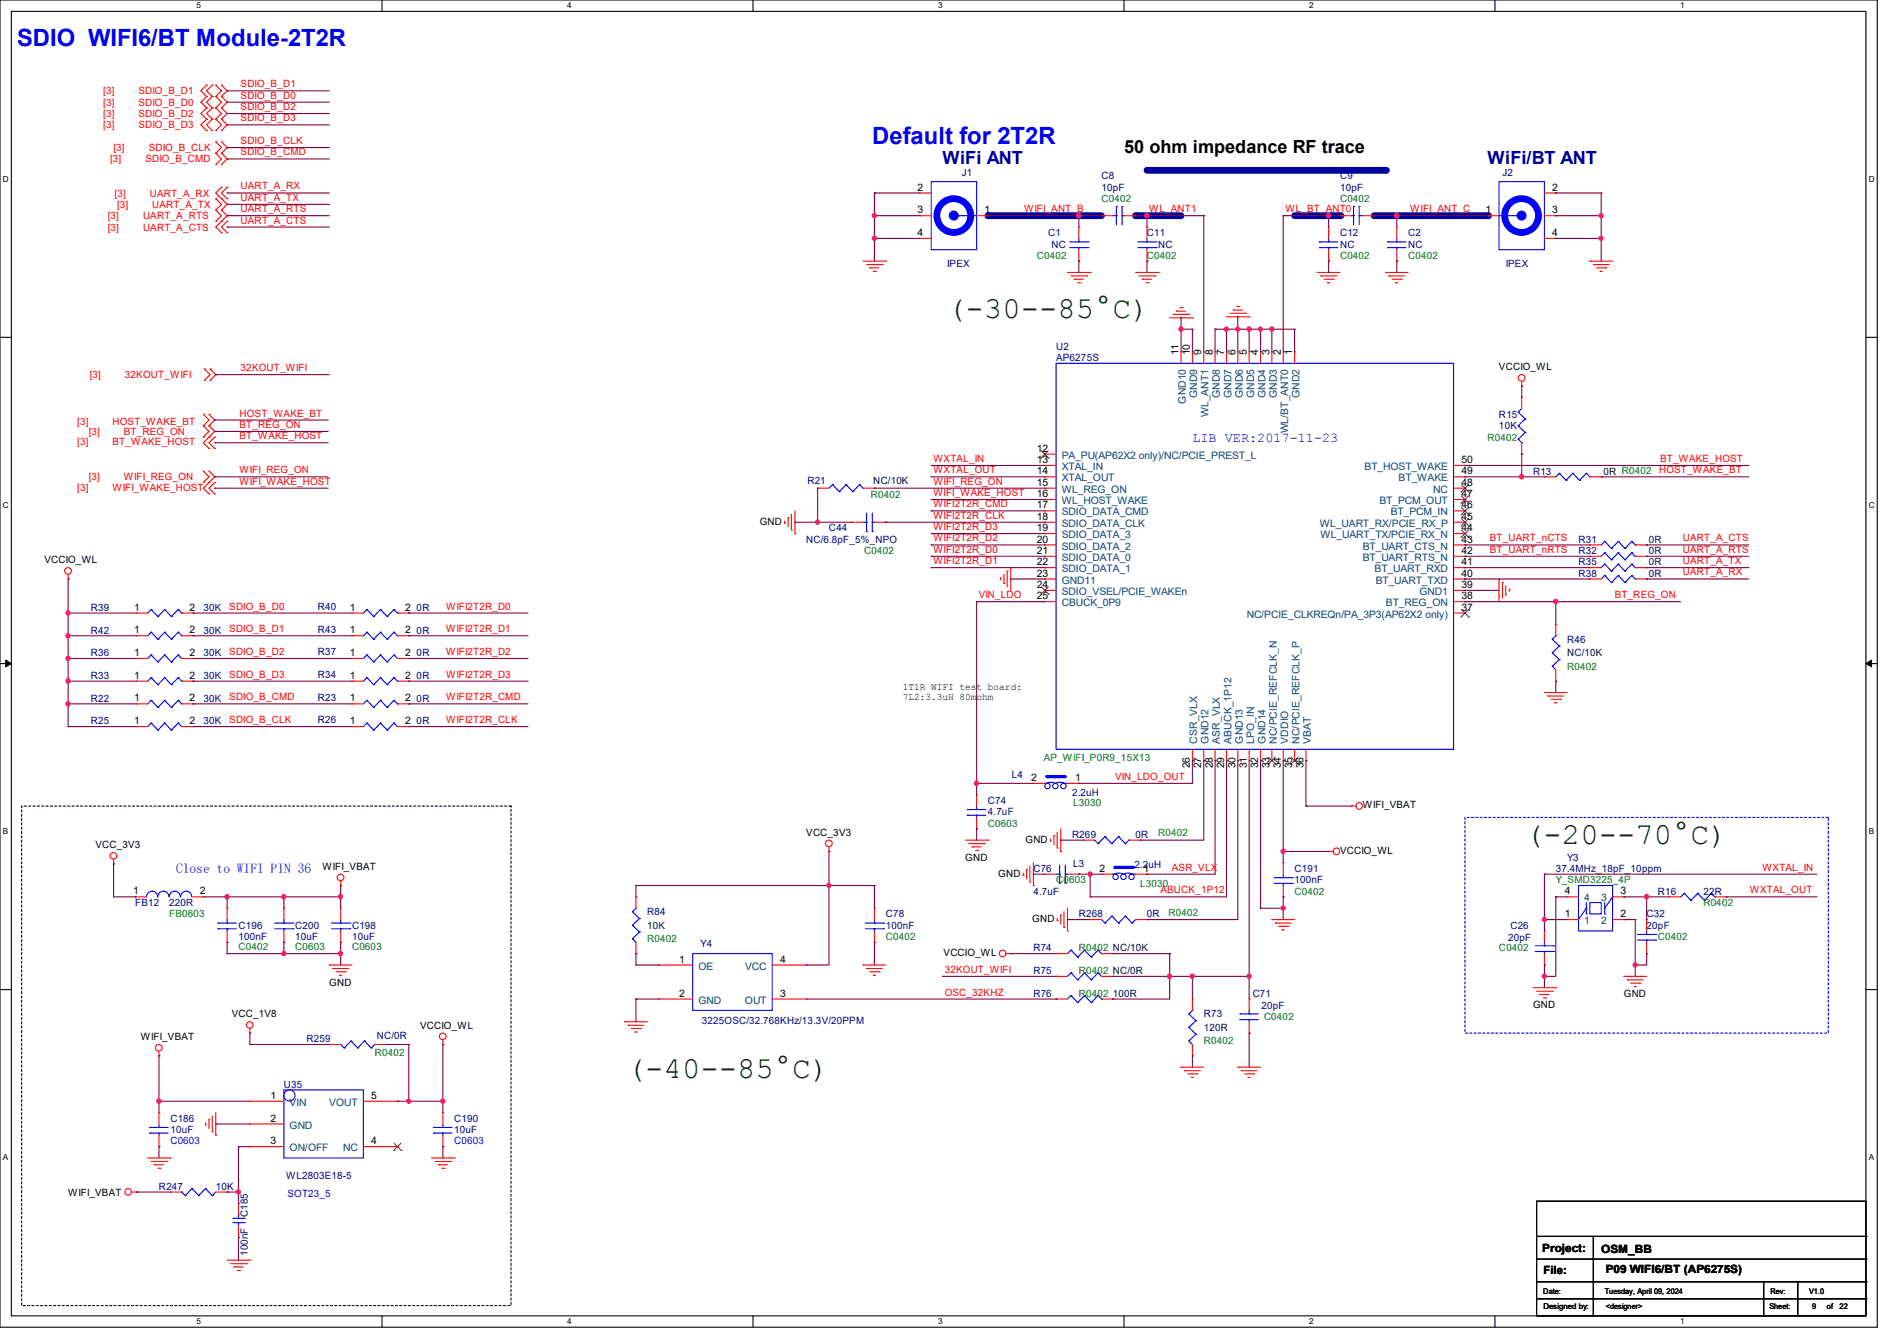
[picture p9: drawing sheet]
<svg xmlns="http://www.w3.org/2000/svg" width="297mm" height="210mm" viewBox="0 0 297 210" stroke-linecap="round" stroke-linejoin="round" font-family="sans-serif">
<defs><g id="words">
<g font-size="4.8" fill="#004000">
<text x="148.3" y="49.8">(-30--85°C)</text>
<text x="238.8" y="132.1">(-20--70°C)</text>
<text x="98.1" y="168.8">(-40--85°C)</text>
</g>
<g font-size="3.7" fill="#00f">
<text x="2.7" y="7.2">SDIO WIFI6/BT Module-2T2R</text>
<text x="136.6" y="22.5">Default for 2T2R</text>
</g>
<text font-size="2.8" x="176" y="24">50 ohm impedance RF trace</text>
<g font-size="2.8" fill="#000080">
<text x="147.6" y="25.7">WiFi ANT</text>
<text x="232.9" y="25.7">WiFi/BT ANT</text>
</g>
<g font-size="2.1" fill="#00f">
<text x="186.7" y="69.2">LIB VER:2017-11-23</text>
<text x="27.6" y="136.8">Close to WIFI PIN 36</text>
</g>
<g font-size="1.8">
<text x="241.5" y="196">Project:</text>
<text x="250.7" y="196.2">OSM_BB</text>
<text x="241.6" y="199.6">File:</text>
<text x="251.4" y="199.3">P09 WIFI6/BT (AP6275S)</text>
</g>
<g font-size="1.6" fill="#f00">
<text x="16.2" y="14.8">[3]</text>
<text x="16.2" y="16.6">[3]</text>
<text x="21.7" y="14.8">SDIO_B_D1</text>
<text x="21.7" y="16.6">SDIO_B_D0</text>
<text x="37.7" y="13.7">SDIO_B_D1</text>
<text x="37.7" y="15.5">SDIO_B_D0</text>
<text x="37.7" y="17.2">SDIO_B_D2</text>
<text x="16.2" y="18.3">[3]</text>
<text x="16.2" y="20.1">[3]</text>
<text x="17.8" y="23.7">[3]</text>
<text x="21.7" y="18.3">SDIO_B_D2</text>
<text x="21.7" y="20.1">SDIO_B_D3</text>
<text x="23.3" y="23.7">SDIO_B_CLK</text>
<text x="37.7" y="19">SDIO_B_D3</text>
<text x="37.7" y="22.6">SDIO_B_CLK</text>
<text x="17.2" y="25.4">[3]</text>
<text x="22.8" y="25.4">SDIO_B_CMD</text>
<text x="37.7" y="29.7">UART_A_RX</text>
<text x="37.7" y="24.3">SDIO_B_CMD</text>
<text x="16.9" y="34.3">[3]</text>
<text x="17.9" y="30.8">[3]</text>
<text x="18.3" y="32.6">[3]</text>
<text x="22.4" y="34.3">UART_A_RTS</text>
<text x="23.5" y="30.8">UART_A_RX</text>
<text x="23.8" y="32.6">UART_A_TX</text>
<text x="37.7" y="31.5">UART_A_TX</text>
<text x="37.7" y="33.2">UART_A_RTS</text>
<text x="37.7" y="35">UART_A_CTS</text>
<text x="160.4" y="33.2">WIFI_ANT_B</text>
<text x="179.9" y="33.2">WL_ANT1</text>
<text x="201.3" y="33.2">WL_BT_ANT0</text>
<text x="220.8" y="33.2">WIFI_ANT_C</text>
<text x="16.9" y="36.1">[3]</text>
<text x="22.4" y="36.1">UART_A_CTS</text>
<text x="14.1" y="59.2">[3]</text>
<text x="19.6" y="59.2">32KOUT_WIFI</text>
<text x="37.7" y="58.1">32KOUT_WIFI</text>
<text x="37.5" y="65.2">HOST_WAKE_BT</text>
<text x="12.1" y="66.5">[3]</text>
<text x="12.1" y="69.7">[3]</text>
<text x="13.9" y="68.1">[3]</text>
<text x="17.6" y="66.5">HOST_WAKE_BT</text>
<text x="17.6" y="69.7">BT_WAKE_HOST</text>
<text x="19.4" y="68.1">BT_REG_ON</text>
<text x="37.5" y="67">BT_REG_ON</text>
<text x="37.5" y="68.8">BT_WAKE_HOST</text>
<text x="12.1" y="76.8">[3]</text>
<text x="13.9" y="75.2">[3]</text>
<text x="17.6" y="76.8">WIFI_WAKE_HOST</text>
<text x="19.4" y="75.2">WIFI_REG_ON</text>
<text x="37.5" y="74.1">WIFI_REG_ON</text>
<text x="37.5" y="75.9">WIFI_WAKE_HOST</text>
<text x="146.1" y="72.3">WXTAL_IN</text>
<text x="146.1" y="74.1">WXTAL_OUT</text>
<text x="146.1" y="75.9">WIFI_REG_ON</text>
<text x="146.1" y="77.7">WIFI_WAKE_HOST</text>
<text x="259.8" y="74.1">HOST_WAKE_BT</text>
<text x="259.9" y="72.3">BT_WAKE_HOST</text>
<text x="146.1" y="79.5">WIFI2T2R_CMD</text>
<text x="146.1" y="81.2">WIFI2T2R_CLK</text>
<text x="146.1" y="83">WIFI2T2R_D3</text>
<text x="146.1" y="84.8">WIFI2T2R_D2</text>
<text x="146.1" y="86.6">WIFI2T2R_D0</text>
<text x="146.1" y="88.3">WIFI2T2R_D1</text>
<text x="233.3" y="84.8">BT_UART_nCTS</text>
<text x="233.3" y="86.6">BT_UART_nRTS</text>
<text x="263.5" y="84.8">UART_A_CTS</text>
<text x="263.5" y="86.6">UART_A_RTS</text>
<text x="263.5" y="88.3">UART_A_TX</text>
<text x="35.9" y="95.5">SDIO_B_D0</text>
<text x="69.8" y="95.5">WIFI2T2R_D0</text>
<text x="153.2" y="93.7">VIN_LDO</text>
<text x="252.8" y="93.7">BT_REG_ON</text>
<text x="263.5" y="90.1">UART_A_RX</text>
<text x="35.9" y="99">SDIO_B_D1</text>
<text x="69.8" y="99">WIFI2T2R_D1</text>
<text x="35.9" y="102.6">SDIO_B_D2</text>
<text x="35.9" y="106.1">SDIO_B_D3</text>
<text x="69.8" y="102.6">WIFI2T2R_D2</text>
<text x="69.8" y="106.1">WIFI2T2R_D3</text>
<text x="35.9" y="109.7">SDIO_B_CMD</text>
<text x="35.9" y="113.2">SDIO_B_CLK</text>
<text x="69.8" y="109.7">WIFI2T2R_CMD</text>
<text x="69.8" y="113.2">WIFI2T2R_CLK</text>
<text x="174.6" y="122.1">VIN_LDO_OUT</text>
<text x="183.5" y="136.4">ASR_VLX</text>
<text x="275.9" y="136.4">WXTAL_IN</text>
<text x="181.7" y="139.9">ABUCK_1P12</text>
<text x="274" y="139.9">WXTAL_OUT</text>
<text x="147.9" y="152.4">32KOUT_WIFI</text>
<text x="147.9" y="155.9">OSC_32KHZ</text>
</g>
<g font-size="1.6">
<text x="143.7" y="29.8">2</text>
<text x="243" y="29.8">2</text>
<text x="143.7" y="33.4">3</text>
<text x="154.1" y="33.4">1</text>
<text x="232.6" y="33.4">1</text>
<text x="243" y="33.4">3</text>
<text x="143.7" y="37">4</text>
<text x="243" y="37">4</text>
<text x="184.5" y="55.7" transform="rotate(-90 184.5 55.7)">11</text>
<text x="186.3" y="55.7" transform="rotate(-90 186.3 55.7)">10</text>
<text x="188.1" y="55.7" transform="rotate(-90 188.1 55.7)">9</text>
<text x="189.9" y="55.7" transform="rotate(-90 189.9 55.7)">8</text>
<text x="191.6" y="55.7" transform="rotate(-90 191.6 55.7)">7</text>
<text x="193.4" y="55.7" transform="rotate(-90 193.4 55.7)">6</text>
<text x="195.2" y="55.7" transform="rotate(-90 195.2 55.7)">5</text>
<text x="197" y="55.7" transform="rotate(-90 197 55.7)">4</text>
<text x="198.8" y="55.7" transform="rotate(-90 198.8 55.7)">3</text>
<text x="200.5" y="55.7" transform="rotate(-90 200.5 55.7)">2</text>
<text x="202.3" y="55.7" transform="rotate(-90 202.3 55.7)">1</text>
<text x="234.7" y="58">VCCIO_WL</text>
<text x="162.3" y="70.7">12</text>
<text x="162.3" y="74.3">14</text>
<text x="162.3" y="77.9">16</text>
<text x="162.3" y="76.1">15</text>
<text x="162.3" y="72.5">13</text>
<text x="228.8" y="74.3">49</text>
<text x="228.8" y="76.1">48</text>
<text x="228.8" y="77.9">47</text>
<text x="228.8" y="72.5">50</text>
<text x="119" y="82.2">GND</text>
<text x="162.3" y="81.4">18</text>
<text x="162.3" y="79.6">17</text>
<text x="162.3" y="83.2">19</text>
<text x="228.8" y="83.2">44</text>
<text x="228.8" y="79.6">46</text>
<text x="228.8" y="81.4">45</text>
<text x="6.9" y="88.2">VCCIO_WL</text>
<text x="162.3" y="85">20</text>
<text x="162.3" y="86.7">21</text>
<text x="162.3" y="88.5">22</text>
<text x="228.8" y="88.5">41</text>
<text x="228.8" y="86.7">42</text>
<text x="228.8" y="85">43</text>
<text x="21" y="95.6">1</text>
<text x="29.7" y="95.6">2</text>
<text x="54.8" y="95.6">1</text>
<text x="63.5" y="95.6">2</text>
<text x="162.3" y="90.3">23</text>
<text x="162.3" y="93.9">25</text>
<text x="162.3" y="92.1">24</text>
<text x="228.8" y="95.6">37</text>
<text x="228.8" y="92.1">39</text>
<text x="228.8" y="93.9">38</text>
<text x="228.8" y="90.3">40</text>
<text x="21" y="99.2">1</text>
<text x="29.7" y="99.2">2</text>
<text x="54.8" y="99.2">1</text>
<text x="63.5" y="99.2">2</text>
<text x="21" y="106.3">1</text>
<text x="21" y="102.7">1</text>
<text x="29.7" y="106.3">2</text>
<text x="29.7" y="102.7">2</text>
<text x="54.8" y="102.7">1</text>
<text x="54.8" y="106.3">1</text>
<text x="63.5" y="102.7">2</text>
<text x="63.5" y="106.3">2</text>
<text x="21" y="109.9">1</text>
<text x="21" y="113.4">1</text>
<text x="29.7" y="109.9">2</text>
<text x="29.7" y="113.4">2</text>
<text x="54.8" y="109.9">1</text>
<text x="54.8" y="113.4">1</text>
<text x="63.5" y="109.9">2</text>
<text x="63.5" y="113.4">2</text>
<text x="141.4" y="108.1">1T1R WIFI test board:</text>
<text x="141.4" y="109.6">7L2:3.3uH 80mohm</text>
<text x="161.5" y="122.3">2</text>
<text x="168.4" y="122.3">1</text>
<text x="186.3" y="120.4" transform="rotate(-90 186.3 120.4)">26</text>
<text x="188.1" y="120.4" transform="rotate(-90 188.1 120.4)">27</text>
<text x="189.9" y="120.4" transform="rotate(-90 189.9 120.4)">28</text>
<text x="191.6" y="120.4" transform="rotate(-90 191.6 120.4)">29</text>
<text x="193.4" y="120.4" transform="rotate(-90 193.4 120.4)">30</text>
<text x="195.2" y="120.4" transform="rotate(-90 195.2 120.4)">31</text>
<text x="197" y="120.4" transform="rotate(-90 197 120.4)">32</text>
<text x="198.8" y="120.4" transform="rotate(-90 198.8 120.4)">33</text>
<text x="200.5" y="120.4" transform="rotate(-90 200.5 120.4)">34</text>
<text x="202.3" y="120.4" transform="rotate(-90 202.3 120.4)">35</text>
<text x="204.1" y="120.4" transform="rotate(-90 204.1 120.4)">36</text>
<text x="126.2" y="130.9">VCC_3V3</text>
<text x="160.6" y="131.9">GND</text>
<text x="213.4" y="126.6">WIFI_VBAT</text>
<text x="14.9" y="132.8">VCC_3V3</text>
<text x="50.5" y="136.2">WIFI_VBAT</text>
<text x="151.1" y="134.8">GND</text>
<text x="156.3" y="137.3">GND</text>
<text x="172.1" y="136.5">2</text>
<text x="179" y="136.5">1</text>
<text x="209.8" y="133.7">VCCIO_WL</text>
<text x="20.8" y="140.1">1</text>
<text x="31.3" y="140.1">2</text>
<text x="245" y="143.6">1</text>
<text x="245" y="140.1">4</text>
<text x="253.7" y="143.6">2</text>
<text x="253.7" y="140.1">3</text>
<text x="147.7" y="149.7">VCCIO_WL</text>
<text x="161.6" y="144.4">GND</text>
<text x="51.6" y="154.3">GND</text>
<text x="106.3" y="150.8">1</text>
<text x="122.1" y="150.8">4</text>
<text x="36.3" y="159.3">VCC_1V8</text>
<text x="65.8" y="161.1">VCCIO_WL</text>
<text x="106.3" y="156.1">2</text>
<text x="122.1" y="156.1">3</text>
<text x="240" y="157.9">GND</text>
<text x="254.3" y="156.1">GND</text>
<text x="22.1" y="162.9">WIFI_VBAT</text>
<text x="42.3" y="172.1">1</text>
<text x="58.1" y="172.1">5</text>
<text x="42.3" y="175.6">2</text>
<text x="42.3" y="179.2">3</text>
<text x="58.1" y="179.2">4</text>
<text x="10.7" y="187.2">WIFI_VBAT</text>
</g>
<g font-size="1.6" fill="#000080">
<text x="150.6" y="27.6">J1</text>
<text x="172.5" y="28.1">C8</text>
<text x="172.5" y="29.9">10pF</text>
<text x="209.8" y="28.1">C9</text>
<text x="209.8" y="29.9">10pF</text>
<text x="235.2" y="27.6">J2</text>
<text x="148.3" y="41.8">IPEX</text>
<text x="164.1" y="37">C1</text>
<text x="164.6" y="38.8">NC</text>
<text x="179.6" y="37">C11</text>
<text x="181.4" y="38.8">NC</text>
<text x="209.8" y="37">C12</text>
<text x="209.8" y="38.8">NC</text>
<text x="220.5" y="37">C2</text>
<text x="220.5" y="38.8">NC</text>
<text x="235.8" y="41.8">IPEX</text>
<text x="165.4" y="54.8">U2</text>
<text x="165.4" y="56.6">AP6275S</text>
<text x="234.7" y="65.4">R15</text>
<text x="234.7" y="67.2">10K</text>
<text x="126.4" y="75.8">R21</text>
<text x="240" y="74.3">R13</text>
<text x="129.8" y="83.2">C44</text>
<text x="126.2" y="85">NC/6.8pF_5%_NPO</text>
<text x="247.1" y="85">R31</text>
<text x="247.1" y="86.8">R32</text>
<text x="247.1" y="88.6">R35</text>
<text x="14.2" y="95.7">R39</text>
<text x="31.8" y="95.7">30K</text>
<text x="49.8" y="95.5">R40</text>
<text x="65.2" y="95.7">0R</text>
<text x="247.1" y="90.3">R38</text>
<text x="14.2" y="99.2">R42</text>
<text x="31.8" y="99.2">30K</text>
<text x="49.8" y="99.1">R43</text>
<text x="65.2" y="99.2">0R</text>
<text x="245.4" y="100.7">R46</text>
<text x="14.2" y="106.3">R33</text>
<text x="14.2" y="102.8">R36</text>
<text x="31.8" y="106.3">30K</text>
<text x="31.8" y="102.8">30K</text>
<text x="49.8" y="102.6">R37</text>
<text x="49.8" y="106.2">R34</text>
<text x="65.2" y="102.8">0R</text>
<text x="65.2" y="106.3">0R</text>
<text x="14.2" y="109.9">R22</text>
<text x="14.2" y="113.5">R25</text>
<text x="31.8" y="109.9">30K</text>
<text x="31.8" y="113.5">30K</text>
<text x="49.8" y="109.7">R23</text>
<text x="49.8" y="113.3">R26</text>
<text x="65.2" y="109.9">0R</text>
<text x="65.2" y="113.5">0R</text>
<text x="154.7" y="125.9">C74</text>
<text x="158.4" y="121.8">L4</text>
<text x="167.9" y="124.7">2.2uH</text>
<text x="154.7" y="127.7">4.7uF</text>
<text x="167.9" y="131.2">R269</text>
<text x="177.8" y="131.2">0R</text>
<text x="161.8" y="136.6">C76</text>
<text x="168" y="135.8">L3</text>
<text x="177.6" y="136">2.2uH</text>
<text x="202.7" y="136.6">C191</text>
<text x="243.6" y="136.6">37.4MHz_18pF_10ppm</text>
<text x="245.4" y="134.8">Y3</text>
<text x="21.2" y="141.9">FB12</text>
<text x="26.5" y="141.9">220R</text>
<text x="101.3" y="143.3">R84</text>
<text x="138.7" y="143.7">C78</text>
<text x="161.8" y="140.1">4.7uF</text>
<text x="168.9" y="143.7">R268</text>
<text x="179.6" y="143.7">0R</text>
<text x="202.7" y="138.3">100nF</text>
<text x="257.8" y="143.7">C32</text>
<text x="259.6" y="140.1">R16</text>
<text x="266.7" y="140.1">22R</text>
<text x="37.3" y="145.5">C196</text>
<text x="37.3" y="147.2">100nF</text>
<text x="46.2" y="145.5">C200</text>
<text x="46.2" y="147.2">10uF</text>
<text x="55.1" y="145.5">C198</text>
<text x="55.1" y="147.2">10uF</text>
<text x="109.7" y="148.3">Y4</text>
<text x="138.7" y="145.5">100nF</text>
<text x="161.8" y="149">R74</text>
<text x="236.1" y="147.4">20pF</text>
<text x="236.5" y="145.5">C26</text>
<text x="257.8" y="145.5">20pF</text>
<text x="161.8" y="152.6">R75</text>
<text x="109.9" y="160.4">3225OSC/32.768KHz/13.3V/20PPM</text>
<text x="161.8" y="156.1">R76</text>
<text x="188.5" y="159.3">R73</text>
<text x="196.1" y="156.1">C71</text>
<text x="197.5" y="158.1">20pF</text>
<text x="48" y="163.2">R259</text>
<text x="59" y="162.7">NC/0R</text>
<text x="44.4" y="170.3">U35</text>
<text x="26.7" y="175.7">C186</text>
<text x="26.7" y="177.5">10uF</text>
<text x="71.1" y="175.7">C190</text>
<text x="71.1" y="177.5">10uF</text>
<text x="44.8" y="184.6">WL2803E18-5</text>
<text x="24.9" y="186.3">R247</text>
<text x="33.8" y="186.3">10K</text>
<text x="38.8" y="190.6" transform="rotate(-90 38.8 190.6)">C185</text>
<text x="38.8" y="196.6" transform="rotate(-90 38.8 196.6)">100nF</text>
</g>
<g font-size="1.6" fill="#008000">
<text x="172.5" y="31.7">C0402</text>
<text x="209.8" y="31.7">C0402</text>
<text x="162.3" y="40.6">C0402</text>
<text x="179.6" y="40.6">C0402</text>
<text x="209.8" y="40.6">C0402</text>
<text x="220.5" y="40.6">C0402</text>
<text x="232.9" y="69">R0402</text>
<text x="136.4" y="78.1">R0402</text>
<text x="135.3" y="86.8">C0402</text>
<text x="245.4" y="104.9">R0402</text>
<text x="163.4" y="119.1">AP_WIFI_P0R9_15X13</text>
<text x="154.7" y="129.5">C0603</text>
<text x="168" y="126.2">L3030</text>
<text x="181.4" y="130.9">R0402</text>
<text x="26.5" y="143.7">FB0603</text>
<text x="165.4" y="138.3">C0603</text>
<text x="178.5" y="138.9">L3030</text>
<text x="183" y="143.5">R0402</text>
<text x="202.7" y="140.1">C0402</text>
<text x="243.6" y="138.3">Y_SMD3225_4P</text>
<text x="266.7" y="141.9">R0402</text>
<text x="37.3" y="148.8">C0402</text>
<text x="46.2" y="148.8">C0603</text>
<text x="55.1" y="148.8">C0603</text>
<text x="101.3" y="147.6">R0402</text>
<text x="138.7" y="147.2">C0402</text>
<text x="168.9" y="149">R0402 NC/10K</text>
<text x="234.7" y="149">C0402</text>
<text x="259.6" y="147.2">C0402</text>
<text x="168.9" y="152.6">R0402 NC/0R</text>
<text x="168.9" y="156.1">R0402</text>
<text x="197.9" y="159.7">C0402</text>
<text x="58.7" y="165.3">R0402</text>
<text x="188.5" y="163.6">R0402</text>
</g>
<g font-size="1.6" fill="#004080">
<text x="185.7" y="63.2" transform="rotate(-90 185.7 63.2)">GND10</text>
<text x="187.5" y="62.3" transform="rotate(-90 187.5 62.3)">GND9</text>
<text x="189.2" y="65.3" transform="rotate(-90 189.2 65.3)">WL_ANT1</text>
<text x="191" y="62.3" transform="rotate(-90 191 62.3)">GND8</text>
<text x="192.8" y="62.3" transform="rotate(-90 192.8 62.3)">GND7</text>
<text x="194.6" y="62.3" transform="rotate(-90 194.6 62.3)">GND6</text>
<text x="196.3" y="62.3" transform="rotate(-90 196.3 62.3)">GND5</text>
<text x="198.1" y="62.3" transform="rotate(-90 198.1 62.3)">GND4</text>
<text x="199.9" y="62.3" transform="rotate(-90 199.9 62.3)">GND3</text>
<text x="203.5" y="62.3" transform="rotate(-90 203.5 62.3)">GND2</text>
<text x="166.2" y="71.8">PA_PU(AP62X2 only)/NC/PCIE_PREST_L</text>
<text x="201.7" y="67.9" transform="rotate(-90 201.7 67.9)">WL/BT_ANT0</text>
<text x="166.2" y="75.4">XTAL_OUT</text>
<text x="166.2" y="77.2">WL_REG_ON</text>
<text x="166.2" y="73.6">XTAL_IN</text>
<text x="213.7" y="73.6">BT_HOST_WAKE</text>
<text x="219" y="75.4">BT_WAKE</text>
<text x="224.4" y="77.2">NC</text>
<text x="166.2" y="79">WL_HOST_WAKE</text>
<text x="166.2" y="82.5">SDIO_DATA_CLK</text>
<text x="166.2" y="80.7">SDIO_DATA_CMD</text>
<text x="206.7" y="82.5">WL_UART_RX/PCIE_RX_P</text>
<text x="216" y="79">BT_PCM_OUT</text>
<text x="217.8" y="80.7">BT_PCM_IN</text>
<text x="166.2" y="86.1">SDIO_DATA_2</text>
<text x="166.2" y="87.8">SDIO_DATA_0</text>
<text x="166.2" y="89.6">SDIO_DATA_1</text>
<text x="166.2" y="84.3">SDIO_DATA_3</text>
<text x="206.8" y="84.3">WL_UART_TX/PCIE_RX_N</text>
<text x="213.4" y="87.8">BT_UART_RTS_N</text>
<text x="213.4" y="86.1">BT_UART_CTS_N</text>
<text x="215.2" y="89.6">BT_UART_RXD</text>
<text x="166.2" y="91.4">GND11</text>
<text x="166.2" y="95">CBUCK_0P9</text>
<text x="166.2" y="93.2">SDIO_VSEL/PCIE_WAKEn</text>
<text x="215.4" y="91.4">BT_UART_TXD</text>
<text x="217" y="95">BT_REG_ON</text>
<text x="222.2" y="93.2">GND1</text>
<text x="195.2" y="96.7">NC/PCIE_CLKREQn/PA_3P3(AP62X2 only)</text>
<text x="187.5" y="116.5" transform="rotate(-90 187.5 116.5)">CSR_VLX</text>
<text x="189.2" y="116.5" transform="rotate(-90 189.2 116.5)">GND12</text>
<text x="191" y="116.5" transform="rotate(-90 191 116.5)">ASR_VLX</text>
<text x="192.8" y="116.5" transform="rotate(-90 192.8 116.5)">ABUCK_1P12</text>
<text x="194.6" y="116.5" transform="rotate(-90 194.6 116.5)">GND13</text>
<text x="196.3" y="116.5" transform="rotate(-90 196.3 116.5)">LPO_IN</text>
<text x="198.1" y="116.5" transform="rotate(-90 198.1 116.5)">GND14</text>
<text x="199.9" y="116.5" transform="rotate(-90 199.9 116.5)">NC/PCIE_REFCLK_N</text>
<text x="201.7" y="116.5" transform="rotate(-90 201.7 116.5)">VDDIO</text>
<text x="203.5" y="116.5" transform="rotate(-90 203.5 116.5)">NC/PCIE_REFCLK_P</text>
<text x="205.2" y="116.5" transform="rotate(-90 205.2 116.5)">VBAT</text>
<text x="248" y="141.2">4</text>
<text x="250.7" y="141.2">3</text>
<text x="248" y="144.7">1</text>
<text x="250.7" y="144.7">2</text>
<text x="109.3" y="151.9">OE</text>
<text x="116.7" y="151.9">VCC</text>
<text x="109.3" y="157.2">GND</text>
<text x="116.6" y="157.2">OUT</text>
<text x="45.3" y="173.2">VIN</text>
<text x="51.6" y="173.2">VOUT</text>
<text x="45.3" y="176.7">GND</text>
<text x="45.3" y="180.3">ON/OFF</text>
<text x="53.7" y="180.3">NC</text>
</g>
<g font-size="1.6" fill="#000040">
<text x="136.7" y="75.8">NC/10K</text>
<text x="251" y="74.3">0R R0402</text>
<text x="258.1" y="85">0R</text>
<text x="258.1" y="86.8">0R</text>
<text x="258.1" y="88.6">0R</text>
<text x="258.1" y="90.3">0R</text>
<text x="245.4" y="102.8">NC/10K</text>
<text x="101.3" y="145.5">10K</text>
<text x="174.2" y="156.1">100R</text>
<text x="188.5" y="161.5">120R</text>
</g>
<g font-size="1.6" fill="#00f">
<text x="26.7" y="179.2">C0603</text>
<text x="71.1" y="179.2">C0603</text>
<text x="45" y="187.4">SOT23_5</text>
</g>
<g font-size="1.3">
<text x="30.8" y="1.3">5</text>
<text x="88.8" y="1.3">4</text>
<text x="146.9" y="1.3">3</text>
<text x="205" y="1.3">2</text>
<text x="263.1" y="1.3">1</text>
<text x=".5" y="28.4">D</text>
<text x="292.6" y="28.4">D</text>
<text x=".5" y="79.5">C</text>
<text x="292.6" y="79.5">C</text>
<text x=".5" y="130.6">B</text>
<text x="292.6" y="130.6">B</text>
<text x=".5" y="181.7">A</text>
<text x="292.6" y="181.7">A</text>
<text x="30.8" y="207.4">5</text>
<text x="88.8" y="207.4">4</text>
<text x="146.9" y="207.4">3</text>
<text x="205" y="207.4">2</text>
<text x="263.1" y="207.4">1</text>
</g>
<g font-size="1.2">
<text x="241.6" y="202.6">Date:</text>
<text x="251.2" y="202.6">Tuesday, April 09, 2024</text>
<text x="277.2" y="202.6">Rev:</text>
<text x="283.2" y="202.6">V1.0</text>
<text x="241.6" y="205.1">Designed by:</text>
<text x="251.4" y="205.1">&lt;designer&gt;</text>
<text x="277" y="205.1">Sheet:</text>
<text x="283.8" y="205.1">9</text>
<text x="286" y="205.1">of</text>
<text x="288" y="205.1">22</text>
</g>
</g></defs>
<path d="M0 0h293.9v207.9h-293.9zM1.8 1.8h290.3v204.3h-290.3z" fill="none" stroke="#000" stroke-width=".17"/>
<g fill="#fff">
<path d="M30.8 .2h.7v1.4h-.7z"/>
<path d="M30.8 206.2h.7v1.4h-.7z"/>
</g>
<path d="M59.8 0v1.8M59.8 206.1v1.8" fill="none" stroke="#000" stroke-width=".17"/>
<g fill="#fff">
<path d="M88.8 .2h.7v1.4h-.7z"/>
<path d="M88.8 206.2h.7v1.4h-.7z"/>
</g>
<path d="M117.9 0v1.8M117.9 206.1v1.8" fill="none" stroke="#000" stroke-width=".17"/>
<g fill="#fff">
<path d="M146.9 .2h.7v1.4h-.7z"/>
<path d="M146.9 206.2h.7v1.4h-.7z"/>
</g>
<path d="M176 0v1.8M176 206.1v1.8" fill="none" stroke="#000" stroke-width=".17"/>
<g fill="#fff">
<path d="M205 .2h.7v1.4h-.7z"/>
<path d="M205 206.2h.7v1.4h-.7z"/>
</g>
<path d="M234.1 0v1.8M234.1 206.1v1.8" fill="none" stroke="#000" stroke-width=".17"/>
<g fill="#fff">
<path d="M263.1 .2h.6v1.4h-.6z"/>
<path d="M263.1 206.2h.6v1.4h-.6z"/>
<path d="M.5 27.3h.9v1.4h-.9z"/>
<path d="M292.6 27.3h.9v1.4h-.9z"/>
<path d="M.5 78.4h.9v1.4h-.9z"/>
<path d="M292.6 78.4h.9v1.4h-.9z"/>
</g>
<path d="M0 52.8h1.8M292.1 52.8h1.8" fill="none" stroke="#000" stroke-width=".17"/>
<g fill="#fff">
<path d="M.5 129.5h.8v1.4h-.8z"/>
<path d="M292.6 129.5h.8v1.4h-.8z"/>
</g>
<path d="M0 103.9h1.8M292.1 103.9h1.8" fill="none" stroke="#000" stroke-width=".17"/>
<path d="M.9 103.4l.9 .5-.9 .5zM292.1 103.9l.9-.5v1z" fill="#000" stroke="#000" stroke-width=".16"/>
<g fill="#fff">
<path d="M.5 180.5h.8v1.4h-.8z"/>
<path d="M292.6 180.5h.8v1.4h-.8z"/>
</g>
<path d="M0 155h1.8M292.1 155h1.8" fill="none" stroke="#000" stroke-width=".17"/>
<path d="M229.4 128h56.9v33.8h-56.9z" fill="none" stroke="#00f" stroke-width=".17" stroke-dasharray=".3 .3"/>
<path d="M179.6 26.7h37.3" fill="none" stroke="#0000a0" stroke-width="1.1"/>
<circle cx="216.9" cy="26.7" r=".53" fill="#0000a0"/>
<path d="M177.8 33.8h7.1" fill="none" stroke="#0000a0" stroke-width="1.1"/>
<circle cx="177.8" cy="33.8" r=".53" fill="#0000a0"/>
<path d="M154.7 33.8h17.8" fill="none" stroke="#0000a0" stroke-width="1.1"/>
<circle cx="154.7" cy="33.8" r=".53" fill="#0000a0"/>
<path d="M202.7 33.8h7.1" fill="none" stroke="#0000a0" stroke-width="1.1"/>
<circle cx="209.8" cy="33.8" r=".53" fill="#0000a0"/>
<path d="M215.1 33.8h17.8" fill="none" stroke="#0000a0" stroke-width="1.1"/>
<circle cx="232.9" cy="33.8" r=".53" fill="#0000a0"/>
<path d="M3.4 126.2h76.6v78.3h-76.6z" fill="none" stroke="#000" stroke-width=".17" stroke-dasharray=".3 .3"/>
<g fill="none" stroke="#f00" stroke-width=".17">
<path d="M32.3 13.3h.1M32.3 15.1h.1M32.3 16.9h.1M32.3 18.7h.1M32.3 13.3l-.8 .9 .8 .9M32.3 15.1l-.8 .9 .8 .9M32.3 16.9l-.8 .9 .8 .9M32.3 18.7l-.8 .9 .8 .8M33.2 15.1h.1M33.2 13.3h.1M33.2 16.9h.1M33.2 18.7h.1"/>
<path d="M33.2 13.3l-.9 .9 .9 .9M33.2 15.1l-.9 .9 .9 .9M33.2 16.9l-.9 .9 .9 .9M33.2 18.7l-.9 .9 .9 .8M33.8 15.1h.1M33.8 13.3h.1M33.8 16.9h.1M33.8 18.7h.1M33.8 13.3l.9 .9-.9 .9M33.8 15.1l.9 .9-.9 .9M33.8 16.9l.9 .9-.9 .9M33.8 18.7l.9 .9-.9 .8"/>
<path d="M34.7 13.3h.1M34.7 15.1h.1M34.7 16.9h.1M34.7 18.7h.1M34.7 13.3l.9 .9-.9 .9M34.7 15.1l.9 .9-.9 .9M34.7 16.9l.9 .9-.9 .9M34.7 18.7l.9 .9-.9 .8M32.3 20.4h.1M33.2 20.4h.1M33.8 31.1h.1M33.8 32.9h.1"/>
<path d="M33.8 34.7h.1M33.8 20.4h.1M33.8 24h.1M33.8 22.2h.1M33.8 25.8h.1M33.8 31.1l.9 .9-.9 .9M33.8 32.9l.9 .9-.9 .9M33.8 22.2l.9 .9-.9 .9M33.8 24l.9 .9-.9 .9M34.7 31.1h.1M34.7 29.3h.1M34.7 32.9h.1"/>
<path d="M34.7 34.7h.1M34.7 36.4h.1M34.7 20.4h.1M34.7 22.2h.1M34.7 24h.1M34.7 25.8h.1M34.7 29.3l-.9 .9 1.8 1.8-.9 .9M34.7 32.9l.9 .9-1.8 1.8 .9 .8M34.7 22.2l.9 .9-.9 .9M34.7 24l.9 .9-.9 .9M35.6 31.1h.1M35.6 29.3h.1"/>
<path d="M35.6 36.4h.1M35.6 34.7h.1M35.6 29.3l-.9 .9 .9 .9M35.6 34.7l-.9 .9 .9 .8M32 59.6h.1M32 57.8h.1M32 57.8l.9 .9-.9 .9M32.9 57.8h.1M32.9 59.6h.1M32.9 57.8l.9 .9-.9 .9M135.1 40.9h3.6M135.7 41.4h2.4"/>
<path d="M136.2 42h.1M136.2 42h1.4M136.7 42.5h.4M137.1 42.5h.1M138.1 41.4h.1M138.7 40.9h.1M167.1 42.7h3.6M167.7 43.2h2.4M168.2 43.7h.1M168.2 43.7h1.4M168.7 44.3h.4M169.1 44.3h.1"/>
<path d="M170.1 43.2h.1M170.7 42.7h.1M177.8 42.7h3.6M178.4 43.2h2.4M178.9 43.7h.1M178.9 43.7h1.4M179.4 44.3h.3M179.7 44.3h.1M180.8 43.2h.1M181.4 42.7h.1M183.1 49.8h3.6M183.7 49.2h2.4"/>
<path d="M184.2 48.7h.1M184.2 48.7h1.4M184.7 48.2h.4M185.1 48.2h.1M186.1 49.2h.1M186.7 49.8h.1M192 49.6h3.6M192.6 49.1h2.4M193.1 48.6h.1M193.1 48.6h1.4M193.6 48h.4M194 48h.1"/>
<path d="M195 49.1h.1M195.6 49.6h.1M206.2 42.7h.1M206.2 42.7h3.6M206.8 43.2h.1M206.8 43.2h2.5M207.3 43.7h1.4M207.9 44.3h.1M207.9 44.3h.3M208.7 43.7h.1M216.9 42.7h.1M216.9 42.7h3.6"/>
<path d="M217.5 43.2h.1M217.5 43.2h2.4M218 43.7h1.4M218.5 44.3h.1M218.5 44.3h.4M219.4 43.7h.1M238.3 59.7v.8M248.9 40.9h.1M248.9 40.9h3.6M249.5 41.4h.1M249.5 41.4h2.4M250 42h1.4"/>
<path d="M250.5 42.5h.1M250.5 42.5h.4M251.4 42h.1M31.8 66.7h.1M31.8 64.9h.1M31.8 68.5h.1M31.8 75.6h.1M31.8 73.8h.1M31.8 64.9l.9 .9-.9 .9M31.8 66.7l.9 .9-.9 .9M31.8 73.8l.9 .9-.9 .9M32.7 64.9h.1"/>
<path d="M32.7 66.7h.1M32.7 68.5h.1M32.7 70.2h.1M32.7 73.8h.1M32.7 75.6h.1M32.7 77.3h.1M32.7 64.9l.9 .9-.9 .9M32.7 66.7l.9 .9-1.8 1.7 .9 .9M32.7 73.8l.9 .9-1.8 1.8 .9 .8M33.6 68.5h.1M33.6 70.2h.1M33.6 75.6h.1"/>
<path d="M33.6 77.3h.1M33.6 68.5l-.9 .8 .9 .9M33.6 75.6l-.9 .9 .9 .8M238.3 60.5h.1M10.7 90.7h.1M10.7 90v.7M122.9 82h.1M122.9 81.6v.4M123.4 81.1h.1M123.4 81.1v1.4M123.9 83h.1M123.9 80.6v2.4"/>
<path d="M124.5 83.6h.1M124.5 80v3.6M156.6 90.5h.1M156.6 90.5v.3M157.2 91.4h.1M157.2 90v1.4M157.7 89.5h.1M157.7 89.5v2.4M158.2 88.9h.1M158.2 88.9v3.6M234.7 90.7h.1M234.7 90.7v3.5"/>
<path d="M235.2 91.2h.1M235.2 91.2v2.5M235.8 93.2h.1M235.8 91.7v1.5M236.3 92.3h.1M236.3 92.3v.3M241.8 108.5h.1M241.8 108.5h3.6M242.4 109h.1M242.4 109h2.4M242.9 109.5h1.4M243.4 110.1h.1"/>
<path d="M243.4 110.1h.4M244.3 109.5h.1M17.8 135.3h.1M17.8 134.6v.7M53.3 138.7h.1M53.3 138v.7M129.8 133.3h.1M129.8 132.6v.7M151.1 131.6h3.6M151.7 132.1h2.4M152.2 132.6h.1M152.2 132.6h1.4"/>
<path d="M152.7 133.2h.4M153.1 133.2h.1M154.1 132.1h.1M154.7 131.6h.1M160.2 137.1h.1M160.2 136.7v.4M160.7 136.2h.1M160.7 136.2v1.4M161.2 138.1h.1M161.2 135.7v2.4M161.8 138.7h.1M161.8 135.1v3.6"/>
<path d="M164.5 131.7h.1M164.5 131.4v.3M165 130.9h.1M165 130.9v1.4M165.5 132.8h.1M165.5 130.3v2.5M166.1 133.3h.1M166.1 129.8v3.5M208 133.3h.1M208 133.3h.7M211.6 126.2h.1M211.6 126.2h.7"/>
<path d="M51.6 151.1h.1M51.6 151.1h3.5M52.1 151.7h.1M52.1 151.7h2.5M52.6 152.2h1.5M53.2 152.7h.1M53.2 152.7h.3M54.1 152.2h.1M135.1 151.1h.1M135.1 151.1h3.6M135.7 151.7h.1M135.7 151.7h2.4"/>
<path d="M136.2 152.2h1.4M136.7 152.7h.1M136.7 152.7h.4M137.6 152.2h.1M157.5 149.4h.7M158.2 149.4h.1M165.5 144.2h.1M165.5 143.8v.4M166.1 143.3h.1M166.1 143.3v1.4M166.6 145.2h.1M166.6 142.8v2.4"/>
<path d="M167.1 145.8h.1M167.1 142.2v3.6M199.1 144h.1M199.1 144h3.6M199.7 144.6h.1M199.7 144.6h2.4M200.2 145.1h1.4M200.7 145.6h.1M200.7 145.6h.4M201.6 145.1h.1M240 154.7h3.6M240.6 155.2h2.4"/>
<path d="M241.1 155.7h.1M241.1 155.7h1.4M241.6 156.3h.4M242 156.3h.1M243 155.2h.1M243.6 154.7h.1M254.3 152.9h.1M254.3 152.9h3.5M254.8 153.5h.1M254.8 153.5h2.5M255.3 154h1.5M255.9 154.5h.1"/>
<path d="M255.9 154.5h.3M256.8 154h.1M24.9 165.4h.1M24.9 164.6v.8M32.2 176.2h.1M32.2 175.9v.3M32.7 175.3h.1M32.7 175.3v1.4M33.2 177.2h.1M33.2 174.8v2.4M33.8 177.8h.1M33.8 174.2v3.6"/>
<path d="M39.1 161.8h.1M39.1 161.1v.7M69.3 163.6h.1M69.3 162.9v.7M97.8 160h.1M97.8 160h3.5M98.3 160.6h.1M98.3 160.6h2.5M98.8 161.1h1.5M99.4 161.6h.1M99.4 161.6h.3M100.3 161.1h.1"/>
<path d="M184.9 167.1h.1M184.9 167.1h3.6M185.5 167.7h.1M185.5 167.7h2.4M186 168.2h1.4M186.5 168.7h.1M186.5 168.7h.4M187.4 168.2h.1M193.8 167.1h.1M193.8 167.1h3.6M194.4 167.7h.1M194.4 167.7h2.4"/>
<path d="M194.9 168.2h1.4M195.4 168.7h.1M195.4 168.7h.3M196.3 168.2h.1M20.6 186.7h.7M21.3 186.7h.1M23.1 181.4h3.6M23.7 181.9h2.4M24.2 182.4h.1M24.2 182.4h1.4M24.7 183h.4M25.1 183h.1"/>
<path d="M26.1 181.9h.1M26.7 181.4h.1M35.6 197.4h3.5M36.1 197.9h2.5M36.6 198.4h.1M36.6 198.4h1.5M37.2 199h.3M37.5 199h.1M38.6 197.9h.1M39.1 197.4h.1M67.6 181.4h3.5M68.1 181.9h2.5"/>
<path d="M68.6 182.4h.1M68.6 182.4h1.5M69.2 183h.3M69.5 183h.1M70.6 181.9h.1M71.1 181.4h.1"/>
<circle cx="238.2" cy="59.2" r=".52"/>
<circle cx="10.7" cy="89.4" r=".52"/>
<circle cx="17.8" cy="134" r=".52"/>
<circle cx="53.3" cy="137.4" r=".52"/>
<circle cx="129.8" cy="132.1" r=".52"/>
<circle cx="209.2" cy="133.3" r=".52"/>
<circle cx="212.8" cy="126.2" r=".52"/>
<circle cx="157" cy="149.3" r=".52"/>
<circle cx="24.9" cy="164.1" r=".52"/>
<circle cx="39.1" cy="160.5" r=".52"/>
<circle cx="69.3" cy="162.3" r=".52"/>
<circle cx="20.1" cy="186.7" r=".52"/>
</g>
<g fill="none" stroke="#000" stroke-width=".17">
<path d="M240.6 188.1h51.5v18h-51.5zM240.6 193.6h51.5M240.6 197.2h51.5M249.5 193.6v12.5M292.1 193.6h.1M292.1 197.2h.1M240.6 200.7h51.5M240.6 203.4h51.5M249.5 206.1h.1M276.1 206.1h.1M276.1 200.7v5.4M281.5 206.1h.1"/>
<path d="M281.5 200.7v5.4M292.1 200.7h.1M292.1 203.4h.1"/>
</g>
<path d="M163.9 121.6h2.9" fill="none" stroke="#00f" stroke-width=".51"/>
<circle cx="163.9" cy="121.6" r=".25" fill="#00f"/>
<g fill="none" stroke="#00f" stroke-width=".17">
<path d="M145.8 28.4h7.1v10.7h-7.1zM150.1 33.8h.1M150.1 33.8h2.8M167.5 37.9h2.8M167.5 38.8h2.8M168.9 38.8h.1M168.9 37.9h.1M168.9 37.3v.6M168.9 38.8v.3M170.3 37.9h.1M170.3 38.8h.1M178.1 37.9h2.9"/>
<path d="M178.1 38.8h2.9M179.6 38.8h.1M179.6 37.9h.1M179.6 37.3v.6M179.6 38.8v.3M181 37.9h.1M181 38.8h.1M165.4 56.9h62.2v60.4h-62.2zM23.7 95.5h.1M23.7 95.5l-.6 .5M23.7 95.5l1 1.1M24.7 96.6h.1"/>
<path d="M25.8 95.5h.1M25.8 95.5l-1.1 1.1M25.8 95.5l1 1.1M26.8 96.6h.1M27.9 95.5h.1M27.9 95.5l-1.1 1.1M27.9 95.5l.5 .5M28.4 96h.1M135.1 81.8h.6M135.7 83.2h.1M135.7 81.8h.1M135.7 80.3v2.9"/>
<path d="M136.6 81.8h.1M136.6 83.2h.1M136.6 81.8h.3M136.6 80.3v2.9M243.6 99.6h.1M243.6 99.6l-.6 .5M23.7 106.1h.1M23.7 106.1l-.6 .6M23.7 106.1l1 1.1M24.7 107.2h.1M25.8 106.1h.1M25.8 106.1l-1.1 1.1"/>
<path d="M25.8 106.1l1 1.1M26.8 107.2h.1M27.9 106.1h.1M27.9 106.1l-1.1 1.1M27.9 106.1l.5 .6M28.4 106.7h.1M243 104.4h.1M243 102.2h.1M243 100.1h.1M243 104.4l.6 .5M243 102.2l1.1 1.1M243 100.1l1.1 1.1"/>
<path d="M244.1 103.3h.1M244.1 101.2h.1M244.1 103.3l-1.1 1.1M244.1 101.2l-1.1 1M163.6 122.7h.1M163.6 122.7h.5M163.9 122.6l.6-.1 .7 .1M165.3 122.6l.7-.1 .6 .1M165.4 136.9h.5M165.9 138.3h.1M165.9 136.9h.1M165.9 135.5v2.8"/>
<path d="M166.6 122.7h.1M166.6 122.7h.5M166.8 136.9h.1M166.8 138.3h.1M166.8 136.9h.3M166.8 135.5v2.8M24.7 140.5a.87 .87 0 0 0-.9-.9 .87 .87 0 0 0-.9 .9M26.5 140.5a.87 .87 0 0 0-.9-.9 .87 .87 0 0 0-.9 .9M28.2 140.5a.87 .87 0 0 0-.8-.9 .87 .87 0 0 0-.9 .9M30 140.5a.87 .87 0 0 0-.9-.9 .87 .87 0 0 0-.8 .9M135.5 144.6h2.8M135.5 145.5h2.8"/>
<path d="M136.9 145.5h.1M136.9 144.6h.1M136.9 144v.6M136.9 145.5v.3M138.3 144.6h.1M138.3 145.5h.1M172.5 144l.5 .6M173 144.6h.1M174.1 143.5h.1M174.1 143.5l-1.1 1.1M174.1 143.5l1 1.1M175.1 144.6h.1"/>
<path d="M176.2 143.5h.1M176.2 143.5l-1.1 1.1M176.2 143.5l1 1.1M177.2 144.6h.1M177.8 144h.1M177.8 144l-.6 .6M186.1 158.8h.1M186.1 158.8l1.1 1.1M186.7 158.2h.1M186.7 158.2l-.6 .6M187.2 159.9h.1M187.2 159.9l-1.1 1"/>
<path d="M23.5 176.6h.1M23.5 177.5h.1M23.5 176.6h2.8M23.5 177.5h2.8M24.9 177.5h.1M24.9 176.6h.1M24.9 176v.6M24.9 177.5v.3M186.1 163h.1M186.1 160.9h.1M186.1 163l.6 .6M186.1 160.9l1.1 1.1"/>
<path d="M187.2 162h.1M187.2 162l-1.1 1"/>
<circle cx="164" cy="123.1" r=".42"/>
<circle cx="165.2" cy="123.1" r=".42"/>
<circle cx="166.5" cy="123.1" r=".42"/>
</g>
<g fill="none" stroke="#f00" stroke-width=".17">
<path d="M144 30.2h.1M144 33.8h.1M144 37.3h.1M144 30.2h1.8M144 33.8h1.8M144 37.3h1.8M152.9 33.8h1.8M154.7 33.8h.1M168.9 35.6h.1M168.9 35.6v1.7M168.9 39.1v1.8M179.6 35.6h.1"/>
<path d="M179.6 35.6v1.7M179.6 39.1v1.8M168.9 40.9h.1M179.6 40.9h.1M184.9 55.1h.1M184.9 55.1v1.8M186.7 55.1h.1M186.7 55.1v1.8M188.5 55.1h.1M188.5 55.1v1.8M190.2 55.1h.1M190.2 55.1v1.8"/>
<path d="M192 55.1h.1M192 55.1v1.8M193.8 55.1h.1M193.8 55.1v1.8M195.6 55.1h.1M195.6 55.1v1.8M197.4 55.1h.1M197.4 55.1v1.8M199.1 55.1h.1M199.1 55.1v1.8M200.9 55.1h.1M200.9 55.1v1.8"/>
<path d="M202.7 55.1h.1M202.7 55.1v1.8M163.6 74.7h.1M163.6 78.2h.1M163.6 76.5h.1M163.6 71.1h.1M163.6 72.9h.1M163.6 74.7h1.8M163.6 78.2h1.8M163.6 76.5h1.8M163.6 71.1h1.8M163.6 72.9h1.8"/>
<path d="M227.6 74.7h1.8M227.6 78.2h1.8M227.6 76.5h1.8M227.6 72.9h1.8M229.4 74.7h.1M229.4 76.5h.1M229.4 78.2h.1M229.4 72.9h.1M21.3 96h.1M21.3 96h1.8M28.4 96h1.8M30.2 96h.1"/>
<path d="M133.3 81.8h.1M133.3 81.8h1.8M136.9 81.8h1.8M138.7 81.8h.1M163.6 85.3h.1M163.6 87.1h.1M163.6 81.8h.1M163.6 80h.1M163.6 88.9h.1M163.6 83.6h.1M163.6 90.7h.1M163.6 94.2h.1"/>
<path d="M163.6 92.5h.1M163.6 81.8h1.8M163.6 92.5h1.8M163.6 83.6h1.8M163.6 85.3h1.8M163.6 87.1h1.8M163.6 80h1.8M163.6 88.9h1.8M163.6 94.2h1.8M163.6 90.7h1.8M227.6 81.8h1.8M227.6 96h1.8"/>
<path d="M227.6 92.5h1.8M227.6 83.6h1.8M227.6 85.3h1.8M227.6 87.1h1.8M227.6 80h1.8M227.6 88.9h1.8M227.6 94.2h1.8M227.6 90.7h1.8M229.4 96h.1M229.4 92.5h.1M229.4 83.6h.1M229.4 94.2h.1"/>
<path d="M229.4 90.7h.1M229.4 88.9h.1M229.4 87.1h.1M229.4 85.3h.1M229.4 80h.1M229.4 81.8h.1M243.6 97.8h.1M243.6 97.8v1.8M21.3 106.7h.1M21.3 106.7h1.8M28.4 106.7h1.8M30.2 106.7h.1"/>
<path d="M186.7 119.1h.1M186.7 117.3v1.8M188.5 119.1h.1M188.5 117.3v1.8M190.2 119.1h.1M190.2 117.3v1.8M192 119.1h.1M192 117.3v1.8M193.8 119.1h.1M193.8 117.3v1.8M195.6 119.1h.1M195.6 117.3v1.8"/>
<path d="M197.4 119.1h.1M197.4 117.3v1.8M199.1 119.1h.1M199.1 117.3v1.8M200.9 119.1h.1M200.9 117.3v1.8M202.7 119.1h.1M202.7 117.3v1.8M204.5 119.1h.1M204.5 117.3v1.8M243.6 106.7h.1M243.6 104.9v1.8"/>
<path d="M161.8 122.7h.1M161.8 122.7h1.8M163.6 136.9h.1M163.6 136.9h1.8M167.1 122.7h1.8M167.1 136.9h1.8M168.9 122.7h.1M168.9 136.9h.1M21.2 140.5h.1M21.2 140.5h1.7M30.1 140.5h1.7M31.8 140.5h.1"/>
<path d="M136.9 147.6h.1M136.9 142.2h.1M136.9 142.2v1.8M136.9 145.8v1.8M170.7 144h.1M170.7 144h1.8M177.8 144h1.8M179.6 144h.1M186.7 156.5h.1M186.7 156.5v1.7M24.9 179.6h.1M24.9 174.2h.1"/>
<path d="M24.9 174.2v1.8M24.9 177.8v1.8M186.7 165.4h.1M186.7 163.6v1.8"/>
</g>
<g fill="#00f" stroke="#00f" stroke-width=".17">
<path d="M149 30.8h.7v.3h-.7z" fill-rule="evenodd"/>
<path d="M149 36.4h.7v.4h-.7z" fill-rule="evenodd"/>
<circle cx="149.3" cy="33.8" r=".7"/>
</g>
<circle cx="149.3" cy="33.8" r="2.65" fill="none" stroke="#00f" stroke-width="1.1"/>
<g fill="none" stroke="#804000" stroke-width=".16">
<path d="M163 71.7h.1M163 70.6l1.2 1.1M164.1 70.6l-1.1 1.1M164.2 71.7h.1M228.8 77h.1M228.8 78.8h.1M228.8 75.9l1.2 1.1M228.8 79.5l1.2 1.1M228.8 77.7l1.2 1.1M229.9 75.9l-1.1 1.1M229.9 79.5l-1.1 1.1M229.9 77.7l-1.1 1.1"/>
<path d="M230 77h.1M230 78.8h.1M163 93h.1M163 91.9l1.2 1.1M164.1 91.9l-1.1 1.1M164.2 93h.1M228.8 96.6h.1M228.8 84.2h.1M228.8 80.6h.1M228.8 82.4h.1M228.8 95.5l1.2 1.1M228.8 83l1.2 1.2"/>
<path d="M228.8 81.2l1.2 1.2M229.9 95.5l-1.1 1.1M229.9 83l-1.1 1.2M229.9 81.2l-1.1 1.2M230 96.6h.1M230 84.2h.1M230 80.6h.1M230 82.4h.1M198.5 119.7h.1M198.6 118.6l1.1 1.1M199.7 118.6l-1.2 1.1M199.7 119.7h.1"/>
<path d="M202.1 119.7h.1M202.1 118.6l1.2 1.1M203.2 118.6l-1.1 1.1M203.3 119.7h.1"/>
</g>
<path d="M174.6 135.8h2.9" fill="none" stroke="#00f" stroke-width=".51"/>
<circle cx="174.6" cy="135.8" r=".25" fill="#00f"/>
<g fill="none" stroke="#00f" stroke-width=".17">
<path d="M174.2 33.8h.6M174.8 32.3h.1M174.8 33.8h.1M174.8 32.3v2.9M175.7 33.8h.1M175.7 32.3h.1M175.7 33.8h.3M175.7 32.3v2.9M206.6 37.9h.1M206.6 38.8h.1M206.6 37.9h2.9M206.6 38.8h2.9"/>
<path d="M208 38.8h.1M208 37.9h.1M208 37.3v.6M208 38.8v.3M211.6 33.8h.3M211.9 33.8h.1M211.9 32.3h.1M211.9 32.3v2.9M212.8 32.3h.1M212.8 33.8h.1M212.8 33.8h.6M212.8 32.3v2.9"/>
<path d="M217.3 37.9h.1M217.3 38.8h.1M217.3 37.9h2.8M217.3 38.8h2.8M218.7 38.8h.1M218.7 37.9h.1M218.7 37.3v.6M218.7 38.8v.3M234.7 28.4h7.1v10.7h-7.1zM234.7 33.8h2.8M237.5 33.8h.1M130.3 75.9h.1"/>
<path d="M130.3 75.9l-.5 .6M130.3 75.9l1.1 1.1M131.4 77h.1M132.5 75.9h.1M132.5 75.9l-1.1 1.1M132.5 75.9l1 1.1M133.5 77h.1M134.6 75.9h.1M134.6 75.9l-1.1 1.1M134.6 75.9l.5 .6M135.1 76.5h.1M237.7 64.6h.1"/>
<path d="M237.7 66.7h.1M237.7 68.8h.1M237.7 64.6l1.1 1M237.7 66.7l1.1 1M237.7 68.8l.6 .5M238.3 69.3h.1M238.3 64l-.6 .6M238.8 65.6h.1M238.8 67.7h.1M238.8 65.6l-1.1 1.1M238.8 67.7l-1.1 1.1M244.1 74.1h.1"/>
<path d="M244.1 74.1l-.5 .6M244.1 74.1l1.1 1.1M245.2 75.2h.1M246.3 74.1h.1M246.3 74.1l-1.1 1.1M246.3 74.1l1 1.1M247.3 75.2h.1M248.4 74.1h.1M248.4 74.1l-1.1 1.1M248.4 74.1l.5 .6M248.9 74.7h.1M23.7 99h.1"/>
<path d="M23.7 99l-.6 .6M23.7 99l1 1.1M25.8 99h.1M25.8 99l-1.1 1.1M25.8 99l1 1.1M27.9 99h.1M27.9 99l-1.1 1.1M27.9 99l.5 .6M28.4 99.6h.1M57.4 95.5h.1M57.4 99h.1M57.4 95.5l-.5 .5"/>
<path d="M57.4 95.5l1.1 1.1M57.4 99l-.5 .6M57.4 99l1.1 1.1M58.5 96.6h.1M59.6 95.5h.1M59.6 99h.1M59.6 95.5l-1.1 1.1M59.6 95.5l1 1.1M59.6 99l-1.1 1.1M59.6 99l1 1.1M60.6 96.6h.1M61.7 95.5h.1"/>
<path d="M61.7 99h.1M61.7 95.5l-1.1 1.1M61.7 95.5l.5 .5M61.7 99l-1.1 1.1M61.7 99l.5 .6M62.2 96h.1M62.2 99.6h.1M251.2 90.1h.1M251.2 84.8h.1M251.2 86.6h.1M251.2 88.3h.1M251.2 90.1l-.5 .6"/>
<path d="M251.2 90.1l1.1 1.1M251.2 84.8l-.5 .5M251.2 84.8l1.1 1.1M251.2 86.6l-.5 .5M251.2 86.6l1.1 1.1M251.2 88.3l-.5 .6M251.2 88.3l1.1 1.2M252.3 91.2h.1M252.3 85.9h.1M252.3 87.7h.1M252.3 89.5h.1M253.4 90.1h.1"/>
<path d="M253.4 84.8h.1M253.4 86.6h.1M253.4 88.3h.1M253.4 90.1l-1.1 1.1M253.4 90.1l1 1.1M253.4 84.8l-1.1 1.1M253.4 84.8l1 1.1M253.4 86.6l-1.1 1.1M253.4 86.6l1 1.1M253.4 88.3l-1.1 1.2M253.4 88.3l1 1.2M254.4 91.2h.1"/>
<path d="M254.4 85.9h.1M254.4 87.7h.1M254.4 89.5h.1M255.5 90.1h.1M255.5 84.8h.1M255.5 86.6h.1M255.5 88.3h.1M255.5 90.1l-1.1 1.1M255.5 90.1l.5 .6M255.5 84.8l-1.1 1.1M255.5 84.8l.5 .5M255.5 86.6l-1.1 1.1"/>
<path d="M255.5 86.6l.5 .5M255.5 88.3l-1.1 1.2M255.5 88.3l.5 .6M256 90.7h.1M256 85.3h.1M256 87.1h.1M256 88.9h.1M23.7 109.7h.1M23.7 113.2h.1M23.7 102.6h.1M23.7 109.7l-.6 .5M23.7 109.7l1 1.1"/>
<path d="M23.7 113.2l-.6 .6M23.7 113.2l1 1.1M23.7 102.6l-.6 .5M23.7 102.6l1 1.1M24.7 110.8h.1M24.7 100.1h.1M24.7 114.3h.1M24.7 103.7h.1M25.8 109.7h.1M25.8 113.2h.1M25.8 102.6h.1M25.8 109.7l-1.1 1.1"/>
<path d="M25.8 109.7l1 1.1M25.8 113.2l-1.1 1.1M25.8 113.2l1 1.1M25.8 102.6l-1.1 1.1M25.8 102.6l1 1.1M26.8 110.8h.1M26.8 100.1h.1M26.8 114.3h.1M26.8 103.7h.1M27.9 109.7h.1M27.9 113.2h.1M27.9 102.6h.1"/>
<path d="M27.9 109.7l-1.1 1.1M27.9 109.7l.5 .5M27.9 113.2l-1.1 1.1M27.9 113.2l.5 .6M27.9 102.6l-1.1 1.1M27.9 102.6l.5 .5M28.4 110.2h.1M28.4 113.8h.1M28.4 103.1h.1M57.4 102.6h.1M57.4 106.1h.1M57.4 109.7h.1"/>
<path d="M57.4 113.2h.1M57.4 102.6l-.5 .5M57.4 102.6l1.1 1.1M57.4 106.1l-.5 .6M57.4 106.1l1.1 1.1M57.4 109.7l-.5 .5M57.4 109.7l1.1 1.1M57.4 113.2l-.5 .6M57.4 113.2l1.1 1.1M58.5 100.1h.1M58.5 103.7h.1M58.5 107.2h.1"/>
<path d="M58.5 110.8h.1M58.5 114.3h.1M59.6 102.6h.1M59.6 106.1h.1M59.6 109.7h.1M59.6 113.2h.1M59.6 102.6l-1.1 1.1M59.6 102.6l1 1.1M59.6 106.1l-1.1 1.1M59.6 106.1l1 1.1M59.6 109.7l-1.1 1.1M59.6 109.7l1 1.1"/>
<path d="M59.6 113.2l-1.1 1.1M59.6 113.2l1 1.1M60.6 100.1h.1M60.6 103.7h.1M60.6 107.2h.1M60.6 110.8h.1M60.6 114.3h.1M61.7 102.6h.1M61.7 106.1h.1M61.7 109.7h.1M61.7 113.2h.1M61.7 102.6l-1.1 1.1"/>
<path d="M61.7 102.6l.5 .5M61.7 106.1l-1.1 1.1M61.7 106.1l.5 .6M61.7 109.7l-1.1 1.1M61.7 109.7l.5 .5M61.7 113.2l-1.1 1.1M61.7 113.2l.5 .6M62.2 103.1h.1M62.2 106.7h.1M62.2 110.2h.1M62.2 113.8h.1M151.5 126.8h.1"/>
<path d="M151.5 127.7h.1M151.5 126.8h2.8M151.5 127.7h2.8M152.9 127.7h.1M152.9 126.8h.1M152.9 126.2v.6M152.9 127.7v.3M171.4 131.6l.5 .5M171.9 132.1h.1M173 131h.1M173 131l-1.1 1.1M173 131l1.1 1.1"/>
<path d="M174.1 132.1h.1M174.2 136.9h.1M174.2 136.9h.6M174.6 136.9l.6-.2 .7 .2M175.1 131h.1M175.1 131l-1 1.1M175.1 131l1.1 1.1M176 136.9l.6-.2 .7 .2M176.2 132.1h.1M176.7 131.6h.1M176.7 131.6l-.5 .5M177.2 136.9h.1"/>
<path d="M177.2 136.9h.6M199.5 137.5h2.9M199.5 138.3h2.9M200.9 138.3h.1M200.9 137.5h.1M200.9 136.9v.6M200.9 138.3v.4M202.4 137.5h.1M202.4 138.3h.1M247.1 138.7h5.4v7.1h-5.4zM263.7 139.9h.1M263.7 139.9l-.6 .6"/>
<path d="M263.7 139.9l1.1 1.1M265.8 139.9h.1M265.8 139.9l-1 1.1M265.8 139.9l1.1 1.1M267.9 139.9h.1M267.9 139.9l-1 1.1M267.9 139.9l.6 .6M34.1 144.6h.1M34.1 145.5h.1M34.1 144.6h2.9M34.1 145.5h2.9M35.6 145.5h.1"/>
<path d="M35.6 144.6h.1M35.6 144v.6M35.6 145.5v.3M43 144.6h2.9M43 145.5h2.9M44.4 145.5h.1M44.4 144.6h.1M44.4 144v.6M44.4 145.5v.3M45.9 144.6h.1M45.9 145.5h.1M51.9 144.6h2.9"/>
<path d="M51.9 145.5h2.9M53.3 145.5h.1M53.3 144.6h.1M53.3 144v.6M53.3 145.5v.3M54.8 144.6h.1M54.8 145.5h.1M99 147h.1M99 144.9h.1M99 142.8h.1M99 147l.6 .6M99 144.9l1.1 1.1"/>
<path d="M99 142.8l1.1 1M99.6 142.2h.1M99.6 142.2l-.6 .6M100.1 146h.1M100.1 143.8h.1M100.1 146l-1.1 1M100.1 143.8l-1.1 1.1M108.5 149.4h12.4v8.8h-12.4zM167.7 152.4h.1M167.7 148.8h.1M167.7 155.9h.1M167.7 152.4l-.6 .5"/>
<path d="M167.7 152.4l1 1.1M167.7 148.8l-.6 .6M167.7 148.8l1 1.1M167.7 155.9l-.6 .6M167.7 155.9l1 1.1M168.7 153.5h.1M168.7 149.9h.1M168.7 157h.1M169.8 152.4h.1M169.8 148.8h.1M169.8 155.9h.1M169.8 152.4l-1.1 1.1"/>
<path d="M169.8 152.4l1.1 1.1M169.8 148.8l-1.1 1.1M169.8 148.8l1.1 1.1M169.8 155.9l-1.1 1.1M169.8 155.9l1.1 1.1M170.9 153.5h.1M170.9 149.9h.1M170.9 157h.1M171.9 152.4h.1M171.9 148.8h.1M171.9 155.9h.1M171.9 152.4l-1 1.1"/>
<path d="M171.9 152.4l.6 .5M171.9 148.8l-1 1.1M171.9 148.8l.6 .6M171.9 155.9l-1 1.1M171.9 155.9l.6 .6M172.5 152.9h.1M172.5 149.4h.1M172.5 156.5h.1M194.1 158.8h.1M194.1 159.7h.1M194.1 158.8h2.9M194.1 159.7h2.9"/>
<path d="M195.6 159.7h.1M195.6 158.8h.1M195.6 158.2v.6M195.6 159.7v.3M240.4 148.1h2.8M240.4 149h2.8M241.8 149h.1M241.8 148.1h.1M241.8 147.6v.5M241.8 149v.4M243.2 148.1h.1M243.2 149h.1"/>
<path d="M248.4 143.1h.1M248.4 142.2h.1M248.4 141.4v1.7M248.4 142.2l-1.3 1.8M248.9 141.4h1.8v1.7h-1.8zM251.2 143.1h.1M251.2 141.4v1.7M252.5 140.5h.1M252.5 140.5l-1.3 1.7M256.4 146.3h2.8M256.4 147.2h2.8M257.8 147.2h.1"/>
<path d="M257.8 146.3h.1M257.8 145.8v.5M257.8 147.2v.4M259.2 146.3h.1M259.2 147.2h.1M264.8 141h.1M266.9 141h.1M268.5 140.5h.1M44.4 170.7h12.5v10.7h-12.5zM53.3 163.6l.6 .5M53.9 164.1h.1M54.9 163h.1"/>
<path d="M54.9 163l-1 1.1M54.9 163l1.1 1.1M56 164.1h.1M57.1 163h.1M57.1 163l-1.1 1.1M57.1 163l1 1.1M58.1 164.1h.1M58.7 163.6h.1M58.7 163.6l-.6 .5M67.9 176.6h.1M67.9 177.5h.1M67.9 176.6h2.9"/>
<path d="M67.9 177.5h2.9M69.3 177.5h.1M69.3 176.6h.1M69.3 176v.6M69.3 177.5v.3M28.4 186.7h.1M28.4 186.7l.6 .5M29 187.2h.1M30.1 186.1h.1M30.1 186.1l1 1.1M30.1 186.1l-1.1 1.1M31.1 187.2h.1"/>
<path d="M32.2 186.1h.1M32.2 186.1l1 1.1M32.2 186.1l-1.1 1.1M33.2 187.2h.1M33.8 186.7l-.6 .5M36.4 191.5h1.8M36.4 190.8h1.8M37.3 190.2h.1M37.3 191.5h.1M37.3 190.2v.6M37.3 191.5v.5M38.2 191.5h.1"/>
<path d="M38.2 190.8h.1"/>
<circle cx="174.7" cy="137.3" r=".42"/>
<circle cx="175.9" cy="137.3" r=".42"/>
<circle cx="177.2" cy="137.3" r=".42"/>
<circle cx="45.3" cy="171.6" r=".87"/>
</g>
<g fill="none" stroke="#f00" stroke-width=".17">
<path d="M172.5 33.8h.1M172.5 33.8h1.7M176 33.8h1.8M177.8 33.8h.1M208 35.6h.1M208 35.6v1.7M208 39.1v1.8M209.8 33.8h.1M209.8 33.8h1.8M213.4 33.8h1.7M215.1 33.8h.1M218.7 35.6h.1"/>
<path d="M218.7 35.6v1.7M218.7 39.1v1.8M232.9 33.8h.1M232.9 33.8h1.8M241.8 33.8h1.8M241.8 30.2h1.8M241.8 37.3h1.8M243.6 30.2h.1M243.6 33.8h.1M243.6 37.3h.1M208 40.9h.1M218.7 40.9h.1"/>
<path d="M128 76.5h.1M128 76.5h1.8M135.1 76.5h1.8M136.9 76.5h.1M238.3 62.2h.1M238.3 71.1h.1M238.3 62.2v1.8M238.3 69.3v1.8M241.8 74.7h.1M241.8 74.7h1.8M248.9 74.7h1.8M250.7 74.7h.1"/>
<path d="M21.3 99.6h.1M21.3 99.6h1.8M28.4 99.6h1.8M30.2 99.6h.1M55.1 96h.1M55.1 99.6h.1M55.1 96h1.8M55.1 99.6h1.8M62.2 96h1.8M62.2 99.6h1.8M64 96h.1M64 99.6h.1"/>
<path d="M248.9 90.7h.1M248.9 85.3h.1M248.9 87.1h.1M248.9 88.9h.1M248.9 90.7h1.8M248.9 85.3h1.8M248.9 87.1h1.8M248.9 88.9h1.8M256 90.7h1.8M256 85.3h1.8M256 87.1h1.8M256 88.9h1.8"/>
<path d="M257.8 90.7h.1M257.8 85.3h.1M257.8 87.1h.1M257.8 88.9h.1M21.3 110.2h.1M21.3 113.8h.1M21.3 103.1h.1M21.3 103.1h1.8M21.3 110.2h1.8M21.3 113.8h1.8M28.4 103.1h1.8M28.4 110.2h1.8"/>
<path d="M28.4 113.8h1.8M30.2 110.2h.1M30.2 113.8h.1M30.2 103.1h.1M55.1 103.1h.1M55.1 106.7h.1M55.1 110.2h.1M55.1 113.8h.1M55.1 103.1h1.8M55.1 106.7h1.8M55.1 110.2h1.8M55.1 113.8h1.8"/>
<path d="M62.2 103.1h1.8M62.2 106.7h1.8M62.2 110.2h1.8M62.2 113.8h1.8M64 103.1h.1M64 106.7h.1M64 110.2h.1M64 113.8h.1M152.9 129.8h.1M152.9 124.5h.1M152.9 124.5v1.7M152.9 128v1.8"/>
<path d="M169.6 131.6h.1M169.6 131.6h1.8M172.5 136.9h.1M172.5 136.9h1.7M176.7 131.6h1.8M177.8 136.9h1.8M178.5 131.6h.1M179.6 136.9h.1M200.9 135.1h.1M200.9 135.1v1.8M200.9 138.7v1.8M35.6 147.6h.1"/>
<path d="M35.6 142.2h.1M35.6 142.2v1.8M35.6 145.8v1.8M44.4 147.6h.1M44.4 142.2h.1M44.4 142.2v1.8M44.4 145.8v1.8M53.3 147.6h.1M53.3 142.2h.1M53.3 142.2v1.8M53.3 145.8v1.8M99.6 149.4h.1"/>
<path d="M99.6 140.5h.1M99.6 140.5v1.7M99.6 147.6v1.8M103.1 151.1h.1M103.1 156.5h.1M103.1 151.1h5.4M103.1 156.5h5.4M120.9 151.1h5.3M120.9 156.5h5.3M126.2 156.5h.1M126.2 151.1h.1M165.4 152.9h.1"/>
<path d="M165.4 149.4h.1M165.4 156.5h.1M165.4 156.5h1.7M165.4 152.9h1.7M165.4 149.4h1.7M172.5 156.5h1.7M172.5 152.9h1.7M172.5 149.4h1.7M174.2 152.9h.1M174.2 149.4h.1M174.2 156.5h.1M195.6 156.5h.1"/>
<path d="M195.6 156.5v1.7M200.9 140.5h.1M241.8 151.1h.1M241.8 145.8h.1M241.8 145.8v1.8M241.8 149.4v1.7M245.4 144h.1M245.4 140.5h.1M245.4 144h1.7M245.4 140.5h1.7M252.5 144h1.8M252.5 140.5h1.8"/>
<path d="M254.3 144h.1M254.3 140.5h.1M257.8 149.4h.1M257.8 144h.1M257.8 144v1.8M257.8 147.6v1.8M261.4 140.5h.1M261.4 140.5h1.7M268.5 140.5h1.8M270.3 140.5h.1M39.1 172.5h.1M39.1 176h.1"/>
<path d="M39.1 179.6h.1M39.1 172.5h5.3M39.1 176h5.3M39.1 179.6h5.3M51.6 163.6h.1M51.6 163.6h1.7M56.9 172.5h5.3M56.9 179.6h5.3M58.7 163.6h1.8M60.5 163.6h.1M62.2 179.6h.1M62.2 172.5h.1"/>
<path d="M69.3 179.6h.1M69.3 174.2h.1M69.3 174.2v1.8M69.3 177.8v1.8M195.6 161.8h.1M195.6 160v1.8M26.7 186.7h.1M26.7 186.7h1.7M33.8 186.7h1.8M35.6 186.7h.1M37.3 193.8h.1M37.3 188.5h.1"/>
<path d="M37.3 188.5v1.7M37.3 192v1.8"/>
</g>
<g fill="#00f" stroke="#00f" stroke-width=".17">
<path d="M237.9 30.8h.7v.3h-.7z" fill-rule="evenodd"/>
<path d="M237.9 36.4h.7v.4h-.7z" fill-rule="evenodd"/>
<circle cx="238.2" cy="33.8" r=".7"/>
</g>
<circle cx="238.2" cy="33.8" r="2.65" fill="none" stroke="#00f" stroke-width="1.1"/>
<path d="M61.7 179l1.1 1.2M62.8 179l-1.2 1.2M61.6 180.2h.1M62.8 180.2h.1" fill="none" stroke="#804000" stroke-width=".16"/>
<g fill="none" stroke="#800040" stroke-width=".17">
<path d="M35.6 14.2h.1M35.6 16h.1M35.6 17.8h.1M35.6 19.6h.1M35.6 14.2h16M35.6 16h16M35.6 17.8h16M35.6 19.6h16M35.6 30.2h.1M35.6 32h.1M35.6 33.8h.1M35.6 35.6h.1"/>
<path d="M35.6 23.1h.1M35.6 24.9h.1M35.6 30.2h16M35.6 33.8h16M35.6 32h16M35.6 35.6h16M35.6 23.1h16M35.6 24.9h16M136.9 30.2h.1M136.9 33.8h.1M136.9 37.3h.1M136.9 30.2v10.7"/>
<path d="M136.9 30.2h7.1M136.9 33.8h7.1M136.9 37.3h7.1M154.7 33.8h.1M154.7 33.8h17.8M168.9 33.8h.1M168.9 33.8v1.8M177.8 33.8h.1M177.8 33.8h10.7M179.6 33.8h.1M179.6 33.8v1.8M188.5 33.8h.1"/>
<path d="M188.5 33.8v21.3M200.9 33.8h.1M200.9 33.8h8.9M200.9 33.8v21.3M208 33.8h.1M208 33.8v1.8M215.1 33.8h.1M215.1 33.8h17.8M218.7 33.8h.1M218.7 33.8v1.8M243.6 30.2h.1M243.6 33.8h.1"/>
<path d="M243.6 37.3h.1M243.6 30.2h7.1M243.6 33.8h7.1M243.6 37.3h7.1M250.7 30.2h.1M250.7 33.8h.1M250.7 37.3h.1M250.7 30.2v10.7M33.8 58.7h.1M33.8 58.7h17.8M168.9 40.9h.1M168.9 40.9v1.8"/>
<path d="M179.6 40.9h.1M179.6 40.9v1.8M184.9 49.8h.1M184.9 51.6h.1M184.9 49.8v5.3M184.9 51.6h1.8M186.7 51.6h.1M186.7 51.6v3.5M190.2 51.6h.1M190.2 51.6h12.5M190.2 51.6v3.5M192 51.6h.1"/>
<path d="M192 51.6v3.5M193.8 49.6h.1M193.8 51.6h.1M193.8 49.6v5.5M195.6 51.6h.1M195.6 51.6v3.5M197.4 51.6h.1M197.4 51.6v3.5M199.1 51.6h.1M199.1 51.6v3.5M202.7 51.6h.1M202.7 51.6v3.5"/>
<path d="M208 40.9h.1M208 40.9v1.8M218.7 40.9h.1M218.7 40.9v1.8M33.6 65.8h.1M33.6 67.6h.1M33.6 69.3h.1M33.6 74.7h.1M33.6 76.5h.1M33.6 65.8h17.8M33.6 67.6h17.8M33.6 69.3h17.8"/>
<path d="M33.6 74.7h17.8M33.6 76.5h17.8M128 76.5h.1M128 76.5v5.3M136.9 76.5h.1M136.9 76.5h26.7M145.8 72.9h.1M145.8 74.7h.1M145.8 78.2h.1M145.8 74.7h17.8M145.8 72.9h17.8M145.8 78.2h17.8"/>
<path d="M229.4 72.9h.1M229.4 74.7h.1M229.4 74.7h12.4M229.4 72.9h44.4M238.3 60.5h.1M238.3 71.1h.1M238.3 74.7h.1M238.3 60.5v1.7M238.3 71.1v3.6M250.7 74.7h.1M250.7 74.7h23.1M10.7 96h.1"/>
<path d="M10.7 99.6h.1M10.7 90.7h.1M10.7 96h10.6M10.7 99.6h10.6M10.7 90.7v23.1M30.2 96h.1M30.2 99.6h.1M30.2 96h24.9M30.2 99.6h24.9M64 96h.1M64 99.6h.1M64 96h18.7"/>
<path d="M64 99.6h18.7M124.5 81.8h.1M124.5 81.8h8.8M128 81.8h.1M138.7 81.8h.1M138.7 81.8h24.9M145.8 80h.1M145.8 83.6h.1M145.8 85.3h.1M145.8 87.1h.1M145.8 88.9h.1M145.8 80h17.8"/>
<path d="M145.8 83.6h17.8M145.8 85.3h17.8M145.8 87.1h17.8M145.8 88.9h17.8M152.9 94.2h.1M152.9 94.2v30.3M152.9 94.2h10.7M158.2 90.7h.1M158.2 90.7h5.4M229.4 85.3h.1M229.4 87.1h.1M229.4 88.9h.1"/>
<path d="M229.4 90.7h.1M229.4 92.5h.1M229.4 94.2h.1M229.4 85.3h19.5M229.4 87.1h19.5M229.4 88.9h19.5M229.4 90.7h19.5M229.4 92.5h5.3M229.4 94.2h33.7M243.6 94.2h.1M243.6 94.2v3.6M257.8 85.3h.1"/>
<path d="M257.8 87.1h.1M257.8 88.9h.1M257.8 90.7h.1M257.8 85.3h16M257.8 87.1h16M257.8 88.9h16M257.8 90.7h16M10.7 113.8h.1M10.7 103.1h.1M10.7 106.7h.1M10.7 110.2h.1M10.7 103.1h10.6"/>
<path d="M10.7 106.7h10.6M10.7 110.2h10.6M10.7 113.8h10.6M30.2 103.1h.1M30.2 106.7h.1M30.2 110.2h.1M30.2 113.8h.1M30.2 103.1h24.9M30.2 106.7h24.9M30.2 110.2h24.9M30.2 113.8h24.9M64 103.1h.1"/>
<path d="M64 106.7h.1M64 110.2h.1M64 113.8h.1M64 103.1h18.7M64 106.7h18.7M64 110.2h18.7M64 113.8h18.7M186.7 119.1h.1M186.7 119.1v3.6h-17.8M188.5 119.1h.1M188.5 119.1v12.5h-10M190.2 119.1h.1"/>
<path d="M190.2 119.1v17.8h-10.6M192 119.1h.1M192 119.1v21.4h-21.3M193.8 119.1h.1M193.8 119.1v24.9h-14.2M195.6 119.1v37.4M197.4 119.1h.1M197.4 119.1v23.1M200.9 119.1h.1M200.9 119.1v16M204.5 119.1h.1M204.5 119.1v7.1"/>
<path d="M243.6 106.7h.1M243.6 106.7v1.8M17.8 135.3h.1M17.8 135.3v5.2h3.4M53.3 138.7h.1M53.3 138.7v3.5M99.6 138.7h.1M99.6 138.7v1.8M99.6 138.7h37.3M129.8 133.3h.1M129.8 138.7h.1M129.8 133.3v17.8h-3.6"/>
<path d="M136.9 138.7h.1M136.9 138.7v3.5M152.9 122.7h.1M152.9 129.8h.1M152.9 129.8v1.8M152.9 122.7h8.9M161.8 136.9h.1M161.8 136.9h1.8M166.1 131.6h.1M166.1 131.6h3.5M168.9 122.7h.1M168.9 136.9h.1"/>
<path d="M168.9 136.9h3.6M170.7 136.9h.1M170.7 136.9v3.6M178.5 131.6h.1M179.6 136.9h.1M200.9 133.3h.1M200.9 133.3h7.1M204.5 126.2h.1M204.5 126.2h7.1M241.8 136.9h.1M241.8 136.9h42.7M241.8 136.9v8.9"/>
<path d="M21.2 140.5h.1M31.8 140.5h21.5M35.6 140.5h.1M35.6 147.6h.1M35.6 149.4h.1M35.6 140.5v1.7M35.6 147.6v1.8M35.6 149.4h17.7M44.4 140.5h.1M44.4 147.6h.1M44.4 149.4h.1M44.4 140.5v1.7"/>
<path d="M44.4 147.6v1.8M53.3 140.5h.1M53.3 147.6h.1M53.3 149.4h.1M53.3 147.6v3.5M99.6 149.4h.1M99.6 151.1h.1M99.6 156.5h.1M99.6 151.1h3.5M99.6 156.5h3.5M99.6 149.4v1.7M99.6 156.5v3.5"/>
<path d="M126.2 151.1h.1M126.2 156.5h39.2M136.9 147.6h.1M136.9 147.6v3.5M147.6 152.9h.1M147.6 152.9h17.8M158.2 149.4h.1M158.2 149.4h7.2M165.4 156.5h.1M167.1 144h.1M167.1 144h3.6M170.7 140.5h.1"/>
<path d="M174.2 152.9h.1M174.2 156.5h.1M174.2 149.4h8.9M174.2 152.9h21.4M179.6 144h.1M183.1 152.9h.1M183.1 149.4h.1M183.1 149.4v7.1h-8.9M186.7 152.9h.1M186.7 152.9v3.6M195.6 152.9h.1M197.4 142.2h.1"/>
<path d="M197.4 142.2h3.5M200.9 140.5h.1M200.9 142.2h.1M200.9 140.5v3.5M241.8 144h.1M241.8 151.1h.1M241.8 152.9h.1M241.8 151.1v3.6M241.8 144h3.6M243.6 140.5h.1M243.6 140.5h1.8M243.6 140.5v12.4h-1.8"/>
<path d="M254.3 140.5h.1M254.3 144h.1M254.3 140.5h7.1M254.3 144h1.7M256 144h.1M256 151.1h.1M256 144v8.9M257.8 140.5h.1M257.8 149.4h.1M257.8 140.5v3.5M257.8 149.4v1.7h-1.8M270.3 140.5h.1"/>
<path d="M270.3 140.5h14.2M24.9 165.4h.1M24.9 172.5h.1M24.9 179.6h.1M24.9 165.4v8.8M24.9 179.6v1.8M24.9 172.5h14.2M33.8 176h.1M33.8 176h5.3M37.3 179.6h.1M37.3 179.6v8.9M37.3 179.6h1.8"/>
<path d="M39.1 161.8h.1M39.1 163.6h.1M39.1 161.8v1.8M39.1 163.6h12.5M60.5 163.6h.1M60.5 163.6h3.5M62.2 172.5h.1M62.2 172.5h7.1M64 163.6h.1M64 172.5h.1M64 163.6v8.9M69.3 163.6h.1"/>
<path d="M69.3 172.5h.1M69.3 179.6h.1M69.3 163.6v10.6M69.3 179.6v1.8M186.7 165.4h.1M186.7 165.4v1.7M195.6 161.8h.1M195.6 161.8v5.3M21.3 186.7h.1M21.3 186.7h5.4M35.6 186.7h.1M35.6 186.7h1.7"/>
<path d="M37.3 186.7h.1M37.3 193.8h.1M37.3 193.8v3.6"/>
</g>
<g fill="#f0f" stroke="#f0f" stroke-width=".17">
<circle cx="136.9" cy="33.8" r=".33"/>
<circle cx="168.9" cy="33.8" r=".33"/>
<circle cx="179.5" cy="33.8" r=".33"/>
<circle cx="136.9" cy="37.3" r=".33"/>
<circle cx="208" cy="33.8" r=".33"/>
<circle cx="218.7" cy="33.8" r=".33"/>
<circle cx="250.7" cy="33.8" r=".33"/>
<circle cx="250.7" cy="37.3" r=".33"/>
<circle cx="184.9" cy="51.5" r=".33"/>
<circle cx="192" cy="51.5" r=".33"/>
<circle cx="193.8" cy="51.5" r=".33"/>
<circle cx="195.5" cy="51.5" r=".33"/>
<circle cx="197.3" cy="51.5" r=".33"/>
<circle cx="199.1" cy="51.5" r=".33"/>
<circle cx="238.2" cy="74.7" r=".33"/>
<circle cx="128" cy="81.8" r=".33"/>
<circle cx="53.3" cy="140.4" r=".33"/>
<circle cx="44.4" cy="140.4" r=".33"/>
<circle cx="35.5" cy="140.4" r=".33"/>
<circle cx="152.9" cy="122.7" r=".33"/>
<circle cx="243.6" cy="94.2" r=".33"/>
<circle cx="53.3" cy="149.3" r=".33"/>
<circle cx="44.4" cy="149.3" r=".33"/>
<circle cx="64" cy="172.4" r=".33"/>
<circle cx="69.3" cy="172.4" r=".33"/>
<circle cx="195.5" cy="152.9" r=".33"/>
<circle cx="200.9" cy="133.3" r=".33"/>
<circle cx="24.9" cy="172.4" r=".33"/>
<circle cx="37.3" cy="186.7" r=".33"/>
<circle cx="170.7" cy="136.9" r=".33"/>
<circle cx="257.8" cy="140.4" r=".33"/>
<circle cx="200.9" cy="142.2" r=".33"/>
<circle cx="241.8" cy="144" r=".33"/>
<circle cx="256" cy="151.1" r=".33"/>
<circle cx="241.8" cy="152.9" r=".33"/>
<circle cx="10.6" cy="99.5" r=".33"/>
<circle cx="10.6" cy="106.7" r=".33"/>
<circle cx="10.6" cy="103.1" r=".33"/>
<circle cx="10.6" cy="110.2" r=".33"/>
<circle cx="10.6" cy="96" r=".33"/>
<circle cx="129.8" cy="138.7" r=".33"/>
<circle cx="186.7" cy="152.9" r=".33"/>
<circle cx="183.1" cy="152.9" r=".33"/>
</g>
<use href="#words"/>
</svg>
